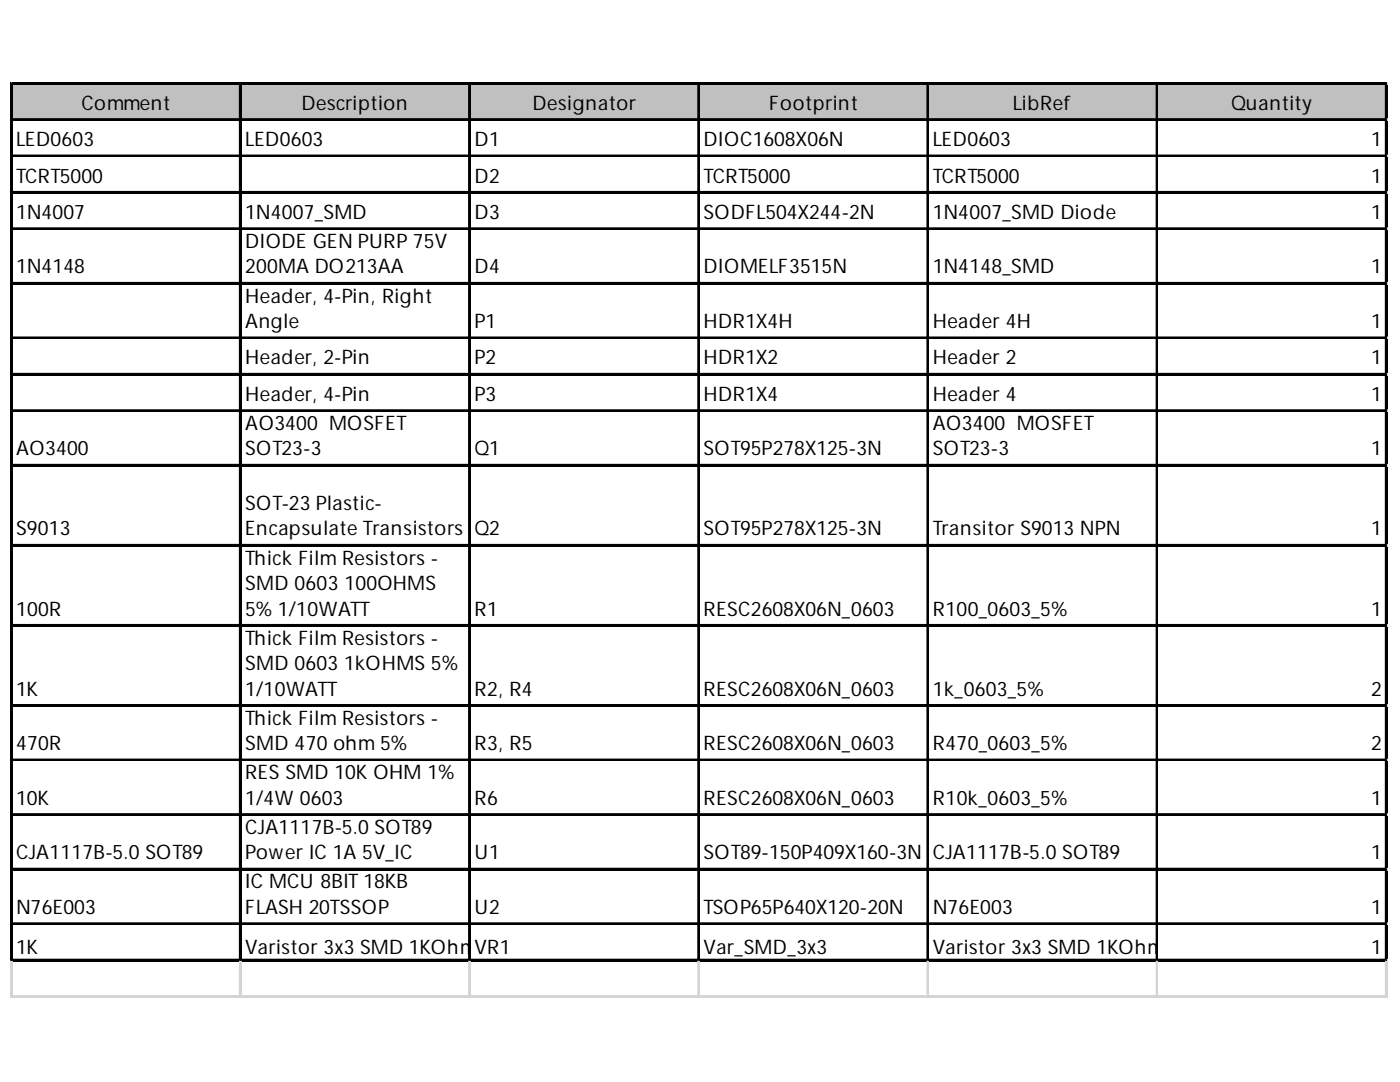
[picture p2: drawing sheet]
<svg xmlns="http://www.w3.org/2000/svg" width="279mm" height="216mm" viewBox="0 0 279 216" stroke-linecap="round" stroke-linejoin="round" font-family="sans-serif">
<defs><g id="words">
<g font-size="4">
<text x="16.3" y="21.9">Comment</text>
<text x="60.2" y="21.9">Description</text>
<text x="106.3" y="21.9">Designator</text>
<text x="153.5" y="21.9">Footprint</text>
<text x="202.1" y="21.9">LibRef</text>
<text x="245.7" y="21.9">Quantity</text>
<text x="3.2" y="29.2">LED0603</text>
<text x="48.9" y="29.2">LED0603</text>
<text x="94.7" y="29.2">D1</text>
<text x="140.4" y="29.2">DIOC1608X06N</text>
<text x="186.2" y="29.2">LED0603</text>
<text x="273.7" y="29.2">1</text>
<text x="3.2" y="36.4">TCRT5000</text>
<text x="94.7" y="36.4">D2</text>
<text x="140.4" y="36.4">TCRT5000</text>
<text x="186.2" y="36.4">TCRT5000</text>
<text x="273.7" y="36.4">1</text>
<text x="3.2" y="43.7">1N4007</text>
<text x="48.9" y="43.7">1N4007_SMD</text>
<text x="94.7" y="43.7">D3</text>
<text x="140.4" y="43.7">SODFL504X244-2N</text>
<text x="186.2" y="43.7">1N4007_SMD Diode</text>
<text x="273.7" y="43.7">1</text>
<text x="48.9" y="49.5">DIODE GEN PURP 75V</text>
<text x="3.2" y="54.6">1N4148</text>
<text x="48.9" y="54.6">200MA DO213AA</text>
<text x="94.7" y="54.6">D4</text>
<text x="140.4" y="54.6">DIOMELF3515N</text>
<text x="186.2" y="54.6">1N4148_SMD</text>
<text x="273.7" y="54.6">1</text>
<text x="48.9" y="60.4">Header, 4-Pin, Right</text>
<text x="48.9" y="65.5">Angle</text>
<text x="94.7" y="65.5">P1</text>
<text x="140.4" y="65.5">HDR1X4H</text>
<text x="186.2" y="65.5">Header 4H</text>
<text x="273.7" y="65.5">1</text>
<text x="48.9" y="72.7">Header, 2-Pin</text>
<text x="94.7" y="72.7">P2</text>
<text x="140.4" y="72.7">HDR1X2</text>
<text x="186.2" y="72.7">Header 2</text>
<text x="273.7" y="72.7">1</text>
<text x="48.9" y="80">Header, 4-Pin</text>
<text x="94.7" y="80">P3</text>
<text x="140.4" y="80">HDR1X4</text>
<text x="186.2" y="80">Header 4</text>
<text x="273.7" y="80">1</text>
<text x="48.9" y="85.8">AO3400 MOSFET</text>
<text x="186.2" y="85.8">AO3400 MOSFET</text>
<text x="3.2" y="90.9">AO3400</text>
<text x="48.9" y="90.9">SOT23-3</text>
<text x="94.7" y="90.9">Q1</text>
<text x="140.4" y="90.9">SOT95P278X125-3N</text>
<text x="186.2" y="90.9">SOT23-3</text>
<text x="273.7" y="90.9">1</text>
<text x="48.9" y="101.8">SOT-23 Plastic-</text>
<text x="3.2" y="106.8">S9013</text>
<text x="48.9" y="106.8">Encapsulate Transistors</text>
<text x="94.7" y="106.8">Q2</text>
<text x="140.4" y="106.8">SOT95P278X125-3N</text>
<text x="186.2" y="106.8">Transitor S9013 NPN</text>
<text x="273.7" y="106.8">1</text>
<text x="48.9" y="112.7">Thick Film Resistors -</text>
<text x="48.9" y="117.7">SMD 0603 100OHMS</text>
<text x="3.2" y="122.8">100R</text>
<text x="48.9" y="122.8">5% 1/10WATT</text>
<text x="94.7" y="122.8">R1</text>
<text x="140.4" y="122.8">RESC2608X06N_0603</text>
<text x="186.2" y="122.8">R100_0603_5%</text>
<text x="273.7" y="122.8">1</text>
<text x="48.9" y="128.6">Thick Film Resistors -</text>
<text x="48.9" y="133.7">SMD 0603 1kOHMS 5%</text>
<text x="3.2" y="138.8">1K</text>
<text x="48.9" y="138.8">1/10WATT</text>
<text x="94.7" y="138.8">R2, R4</text>
<text x="140.4" y="138.8">RESC2608X06N_0603</text>
<text x="186.2" y="138.8">1k_0603_5%</text>
<text x="273.7" y="138.8">2</text>
<text x="3.2" y="149.7">470R</text>
<text x="48.9" y="144.6">Thick Film Resistors -</text>
<text x="48.9" y="149.7">SMD 470 ohm 5%</text>
<text x="94.7" y="149.7">R3, R5</text>
<text x="140.4" y="149.7">RESC2608X06N_0603</text>
<text x="186.2" y="149.7">R470_0603_5%</text>
<text x="273.7" y="149.7">2</text>
<text x="48.9" y="155.5">RES SMD 10K OHM 1%</text>
<text x="3.2" y="160.6">10K</text>
<text x="48.9" y="160.6">1/4W 0603</text>
<text x="94.7" y="160.6">R6</text>
<text x="140.4" y="160.6">RESC2608X06N_0603</text>
<text x="186.2" y="160.6">R10k_0603_5%</text>
<text x="273.7" y="160.6">1</text>
<text x="48.9" y="166.4">CJA1117B-5.0 SOT89</text>
<text x="3.2" y="171.5">CJA1117B-5.0 SOT89</text>
<text x="48.9" y="171.5">Power IC 1A 5V_IC</text>
<text x="94.7" y="171.5">U1</text>
<text x="140.4" y="171.5">SOT89-150P409X160-3N</text>
<text x="186.2" y="171.5">CJA1117B-5.0 SOT89</text>
<text x="273.7" y="171.5">1</text>
<text x="48.9" y="177.3">IC MCU 8BIT 18KB</text>
<text x="3.2" y="182.4">N76E003</text>
<text x="48.9" y="182.4">FLASH 20TSSOP</text>
<text x="94.7" y="182.4">U2</text>
<text x="140.4" y="182.4">TSOP65P640X120-20N</text>
<text x="186.2" y="182.4">N76E003</text>
<text x="273.7" y="182.4">1</text>
<text x="3.2" y="190.3">1K</text>
<text x="48.9" y="190.3">Varistor 3x3 SMD 1KOhmV5% 1/10WATT</text>
<text x="97.2" y="190.3">R1</text>
<text x="140.4" y="190.3">Var_SMD_3x3</text>
<text x="186.2" y="190.3">Varistor 3x3 SMD 1KOhm</text>
<text x="273.7" y="190.3">1</text>
</g>
</g></defs>
<path d="M2.4 16.8h274.5v7.3h-274.5z" fill="#c0c0c0"/>
<g fill="none" stroke="#000" stroke-width=".36">
<path d="M2.1 16.5v175.3M2.3 16.5v175.3M2.5 16.5h274.4M2.5 16.7h274.4M47.9 16.9v174.9M48 16.9v174.9M93.6 16.9v174.9M93.8 16.9v174.9M139.3 16.9v174.9M139.5 16.9v174.9M185.1 16.9v174.9M185.3 16.9v174.9"/>
<path d="M230.8 16.9v174.9M231 16.9v174.9M276.6 16.9v174.9M276.7 16.9v174.9M2.5 23.8h274.4M2.5 23.9h274.4M2.5 31h274.4M2.5 31.2h274.4M2.5 38.3h274.4M2.5 38.5h274.4M2.5 45.5h274.4M2.5 45.7h274.4"/>
<path d="M2.5 56.4h274.4M2.5 56.6h274.4M2.5 67.3h274.4M2.5 67.5h274.4M2.5 74.6h274.4M2.5 74.8h274.4M2.5 81.8h274.4M2.5 82h274.4M2.5 92.7h274.4M2.5 92.9h274.4M2.5 108.7h274.4M2.5 108.9h274.4"/>
<path d="M2.5 124.7h274.4M2.5 124.9h274.4M2.5 140.7h274.4M2.5 140.8h274.4M2.5 151.5h274.4M2.5 151.7h274.4M2.5 162.4h274.4M2.5 162.6h274.4M2.5 173.3h274.4M2.5 173.5h274.4M2.5 184.2h274.4M2.5 184.4h274.4"/>
<path d="M2.5 191.5h274.4M2.5 191.7h274.4"/>
</g>
<g fill="none" stroke="#d4d4d4" stroke-width=".36">
<path d="M276.9 16.5h.1M2.1 191.8v7.4M2.3 191.8v7.4M47.9 191.8v7.4M48 191.8v7.4M93.6 191.8v7.4M93.8 191.8v7.4M139.3 191.8v7.4M139.5 191.8v7.4M185.1 191.8v7.4M185.3 191.8v7.4M230.8 191.8v7.4"/>
<path d="M231 191.8v7.4M276.6 191.8v7.4M276.7 191.8v7.4"/>
</g>
<path d="M276.9 16.5l.1 .4z" fill="#d4d4d4"/>
<path d="M276.9 23.8h.1" fill="none" stroke="#d4d4d4" stroke-width=".36"/>
<path d="M276.9 23.8l.1 .3z" fill="#d4d4d4"/>
<path d="M276.9 31h.1" fill="none" stroke="#d4d4d4" stroke-width=".36"/>
<path d="M276.9 31l.1 .4z" fill="#d4d4d4"/>
<path d="M276.9 38.3h.1" fill="none" stroke="#d4d4d4" stroke-width=".36"/>
<path d="M276.9 38.3l.1 .3z" fill="#d4d4d4"/>
<path d="M276.9 45.5h.1" fill="none" stroke="#d4d4d4" stroke-width=".36"/>
<path d="M276.9 45.5l.1 .4z" fill="#d4d4d4"/>
<path d="M276.9 56.4h.1" fill="none" stroke="#d4d4d4" stroke-width=".36"/>
<path d="M276.9 56.4l.1 .4z" fill="#d4d4d4"/>
<path d="M276.9 67.3h.1" fill="none" stroke="#d4d4d4" stroke-width=".36"/>
<path d="M276.9 67.3l.1 .4z" fill="#d4d4d4"/>
<path d="M276.9 74.6h.1" fill="none" stroke="#d4d4d4" stroke-width=".36"/>
<path d="M276.9 74.6l.1 .3z" fill="#d4d4d4"/>
<path d="M276.9 81.8h.1" fill="none" stroke="#d4d4d4" stroke-width=".36"/>
<path d="M276.9 81.8l.1 .4z" fill="#d4d4d4"/>
<path d="M276.9 92.7h.1" fill="none" stroke="#d4d4d4" stroke-width=".36"/>
<path d="M276.9 92.7l.1 .4z" fill="#d4d4d4"/>
<path d="M276.9 108.7h.1" fill="none" stroke="#d4d4d4" stroke-width=".36"/>
<path d="M276.9 108.7l.1 .4z" fill="#d4d4d4"/>
<path d="M276.9 124.7h.1" fill="none" stroke="#d4d4d4" stroke-width=".36"/>
<path d="M276.9 124.7l.1 .3z" fill="#d4d4d4"/>
<path d="M276.9 140.7h.1" fill="none" stroke="#d4d4d4" stroke-width=".36"/>
<path d="M276.9 140.7l.1 .3z" fill="#d4d4d4"/>
<path d="M276.9 151.5h.1" fill="none" stroke="#d4d4d4" stroke-width=".36"/>
<path d="M276.9 151.5l.1 .4z" fill="#d4d4d4"/>
<path d="M276.9 162.4h.1" fill="none" stroke="#d4d4d4" stroke-width=".36"/>
<path d="M276.9 162.4l.1 .4z" fill="#d4d4d4"/>
<path d="M276.9 173.3h.1" fill="none" stroke="#d4d4d4" stroke-width=".36"/>
<path d="M276.9 173.3l.1 .4z" fill="#d4d4d4"/>
<path d="M276.9 184.2h.1" fill="none" stroke="#d4d4d4" stroke-width=".36"/>
<path d="M276.9 184.2l.1 .4z" fill="#d4d4d4"/>
<path d="M276.9 191.5h.1" fill="none" stroke="#d4d4d4" stroke-width=".36"/>
<path d="M276.9 191.5l.1 .3z" fill="#d4d4d4"/>
<path d="M2.1 198.7h274.9M2.1 198.9h274.9" fill="none" stroke="#d4d4d4" stroke-width=".36"/>
<use href="#words"/>
</svg>
